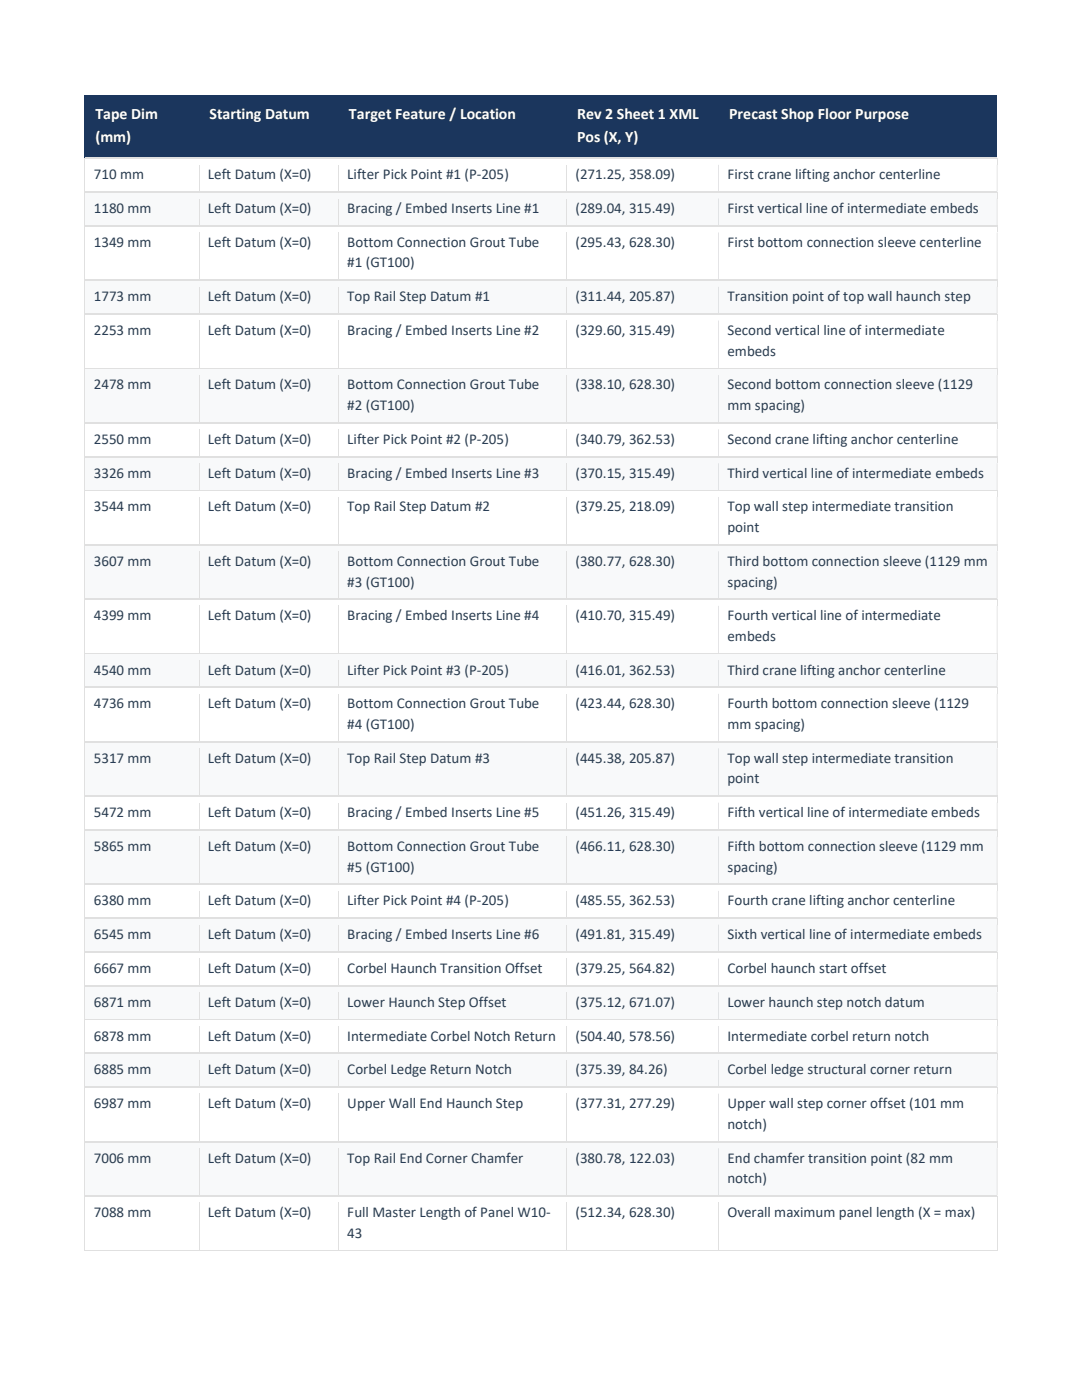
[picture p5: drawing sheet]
<svg xmlns="http://www.w3.org/2000/svg" width="216mm" height="279mm" viewBox="0 0 216 279" stroke-linecap="round" stroke-linejoin="round" font-family="sans-serif">
<defs><g id="words">
<g font-size="3.2" fill="#fff">
<text x="19" y="23.8">Tape Dim</text>
<text x="41.8" y="23.8">Starting Datum</text>
<text x="69.6" y="23.8">Target Feature / Location</text>
<text x="115.1" y="23.8">Rev 2 Sheet 1 XML</text>
<text x="145.5" y="23.8">Precast Shop Floor Purpose</text>
<text x="19" y="28.3">(mm)</text>
<text x="115.1" y="28.3">Pos (X, Y)</text>
</g>
<g font-size="3" fill="#2c3e50">
<text x="18.7" y="35.8">710 mm</text>
<text x="41.5" y="35.8">Left Datum (X=0)</text>
<text x="69.3" y="35.8">Lifter Pick Point #1 (P-205)</text>
<text x="114.8" y="35.8">(271.25, 358.09)</text>
<text x="145.2" y="35.8">First crane lifting anchor centerline</text>
<text x="18.7" y="42.5">1180 mm</text>
<text x="41.5" y="42.5">Left Datum (X=0)</text>
<text x="69.3" y="42.5">Bracing / Embed Inserts Line #1</text>
<text x="114.8" y="42.5">(289.04, 315.49)</text>
<text x="145.2" y="42.5">First vertical line of intermediate embeds</text>
<text x="18.7" y="49.3">1349 mm</text>
<text x="41.5" y="49.3">Left Datum (X=0)</text>
<text x="69.3" y="49.3">Bottom Connection Grout Tube</text>
<text x="69.3" y="53.4">#1 (GT100)</text>
<text x="114.8" y="49.3">(295.43, 628.30)</text>
<text x="145.2" y="49.3">First bottom connection sleeve centerline</text>
<text x="18.7" y="60.1">1773 mm</text>
<text x="41.5" y="60.1">Left Datum (X=0)</text>
<text x="69.3" y="60.1">Top Rail Step Datum #1</text>
<text x="114.8" y="60.1">(311.44, 205.87)</text>
<text x="145.2" y="60.1">Transition point of top wall haunch step</text>
<text x="18.7" y="66.9">2253 mm</text>
<text x="41.5" y="66.9">Left Datum (X=0)</text>
<text x="69.3" y="66.9">Bracing / Embed Inserts Line #2</text>
<text x="114.8" y="66.9">(329.60, 315.49)</text>
<text x="145.2" y="66.9">Second vertical line of intermediate</text>
<text x="145.2" y="71">embeds</text>
<text x="18.7" y="77.7">2478 mm</text>
<text x="41.5" y="77.7">Left Datum (X=0)</text>
<text x="69.3" y="77.7">Bottom Connection Grout Tube</text>
<text x="114.8" y="77.7">(338.10, 628.30)</text>
<text x="145.2" y="77.7">Second bottom connection sleeve (1129</text>
<text x="69.3" y="81.8">#2 (GT100)</text>
<text x="145.2" y="81.8">mm spacing)</text>
<text x="18.7" y="88.6">2550 mm</text>
<text x="41.5" y="88.6">Left Datum (X=0)</text>
<text x="69.3" y="88.6">Lifter Pick Point #2 (P-205)</text>
<text x="114.8" y="88.6">(340.79, 362.53)</text>
<text x="145.2" y="88.6">Second crane lifting anchor centerline</text>
<text x="18.7" y="95.3">3326 mm</text>
<text x="41.5" y="95.3">Left Datum (X=0)</text>
<text x="69.3" y="95.3">Bracing / Embed Inserts Line #3</text>
<text x="114.8" y="95.3">(370.15, 315.49)</text>
<text x="145.2" y="95.3">Third vertical line of intermediate embeds</text>
<text x="18.7" y="102.1">3544 mm</text>
<text x="41.5" y="102.1">Left Datum (X=0)</text>
<text x="69.3" y="102.1">Top Rail Step Datum #2</text>
<text x="114.8" y="102.1">(379.25, 218.09)</text>
<text x="145.2" y="102.1">Top wall step intermediate transition</text>
<text x="145.2" y="106.2">point</text>
<text x="18.7" y="112.9">3607 mm</text>
<text x="41.5" y="112.9">Left Datum (X=0)</text>
<text x="69.3" y="112.9">Bottom Connection Grout Tube</text>
<text x="114.8" y="112.9">(380.77, 628.30)</text>
<text x="145.2" y="112.9">Third bottom connection sleeve (1129 mm</text>
<text x="69.3" y="117.1">#3 (GT100)</text>
<text x="145.2" y="117.1">spacing)</text>
<text x="18.7" y="123.8">4399 mm</text>
<text x="41.5" y="123.8">Left Datum (X=0)</text>
<text x="69.3" y="123.8">Bracing / Embed Inserts Line #4</text>
<text x="114.8" y="123.8">(410.70, 315.49)</text>
<text x="145.2" y="123.8">Fourth vertical line of intermediate</text>
<text x="145.2" y="127.9">embeds</text>
<text x="18.7" y="134.6">4540 mm</text>
<text x="41.5" y="134.6">Left Datum (X=0)</text>
<text x="69.3" y="134.6">Lifter Pick Point #3 (P-205)</text>
<text x="114.8" y="134.6">(416.01, 362.53)</text>
<text x="145.2" y="134.6">Third crane lifting anchor centerline</text>
<text x="18.7" y="141.4">4736 mm</text>
<text x="41.5" y="141.4">Left Datum (X=0)</text>
<text x="69.3" y="141.4">Bottom Connection Grout Tube</text>
<text x="114.8" y="141.4">(423.44, 628.30)</text>
<text x="145.2" y="141.4">Fourth bottom connection sleeve (1129</text>
<text x="69.3" y="145.5">#4 (GT100)</text>
<text x="145.2" y="145.5">mm spacing)</text>
<text x="18.7" y="152.2">5317 mm</text>
<text x="41.5" y="152.2">Left Datum (X=0)</text>
<text x="69.3" y="152.2">Top Rail Step Datum #3</text>
<text x="114.8" y="152.2">(445.38, 205.87)</text>
<text x="145.2" y="152.2">Top wall step intermediate transition</text>
<text x="145.2" y="156.3">point</text>
<text x="18.7" y="163.1">5472 mm</text>
<text x="41.5" y="163.1">Left Datum (X=0)</text>
<text x="69.3" y="163.1">Bracing / Embed Inserts Line #5</text>
<text x="114.8" y="163.1">(451.26, 315.49)</text>
<text x="145.2" y="163.1">Fifth vertical line of intermediate embeds</text>
<text x="18.7" y="169.8">5865 mm</text>
<text x="41.5" y="169.8">Left Datum (X=0)</text>
<text x="69.3" y="169.8">Bottom Connection Grout Tube</text>
<text x="69.3" y="173.9">#5 (GT100)</text>
<text x="114.8" y="169.8">(466.11, 628.30)</text>
<text x="145.2" y="169.8">Fifth bottom connection sleeve (1129 mm</text>
<text x="145.2" y="173.9">spacing)</text>
<text x="18.7" y="180.7">6380 mm</text>
<text x="41.5" y="180.7">Left Datum (X=0)</text>
<text x="69.3" y="180.7">Lifter Pick Point #4 (P-205)</text>
<text x="114.8" y="180.7">(485.55, 362.53)</text>
<text x="145.2" y="180.7">Fourth crane lifting anchor centerline</text>
<text x="18.7" y="187.4">6545 mm</text>
<text x="41.5" y="187.4">Left Datum (X=0)</text>
<text x="69.3" y="187.4">Bracing / Embed Inserts Line #6</text>
<text x="114.8" y="187.4">(491.81, 315.49)</text>
<text x="145.2" y="187.4">Sixth vertical line of intermediate embeds</text>
<text x="18.7" y="194.2">6667 mm</text>
<text x="41.5" y="194.2">Left Datum (X=0)</text>
<text x="69.3" y="194.2">Corbel Haunch Transition Offset</text>
<text x="114.8" y="194.2">(379.25, 564.82)</text>
<text x="145.2" y="194.2">Corbel haunch start offset</text>
<text x="18.7" y="200.9">6871 mm</text>
<text x="41.5" y="200.9">Left Datum (X=0)</text>
<text x="69.3" y="200.9">Lower Haunch Step Offset</text>
<text x="114.8" y="200.9">(375.12, 671.07)</text>
<text x="145.2" y="200.9">Lower haunch step notch datum</text>
<text x="18.7" y="207.7">6878 mm</text>
<text x="41.5" y="207.7">Left Datum (X=0)</text>
<text x="69.3" y="207.7">Intermediate Corbel Notch Return</text>
<text x="114.8" y="207.7">(504.40, 578.56)</text>
<text x="145.2" y="207.7">Intermediate corbel return notch</text>
<text x="18.7" y="214.4">6885 mm</text>
<text x="41.5" y="214.4">Left Datum (X=0)</text>
<text x="69.3" y="214.4">Corbel Ledge Return Notch</text>
<text x="114.8" y="214.4">(375.39, 84.26)</text>
<text x="145.2" y="214.4">Corbel ledge structural corner return</text>
<text x="18.7" y="221.2">6987 mm</text>
<text x="41.5" y="221.2">Left Datum (X=0)</text>
<text x="69.3" y="221.2">Upper Wall End Haunch Step</text>
<text x="114.8" y="221.2">(377.31, 277.29)</text>
<text x="145.2" y="221.2">Upper wall step corner offset (101 mm</text>
<text x="145.2" y="225.3">notch)</text>
<text x="18.7" y="232">7006 mm</text>
<text x="41.5" y="232">Left Datum (X=0)</text>
<text x="69.3" y="232">Top Rail End Corner Chamfer</text>
<text x="114.8" y="232">(380.78, 122.03)</text>
<text x="145.2" y="232">End chamfer transition point (82 mm</text>
<text x="145.2" y="236.1">notch)</text>
<text x="18.7" y="242.9">7088 mm</text>
<text x="41.5" y="242.9">Left Datum (X=0)</text>
<text x="69.3" y="242.9">Full Master Length of Panel W10-</text>
<text x="114.8" y="242.9">(512.34, 628.30)</text>
<text x="145.2" y="242.9">Overall maximum panel length (X = max)</text>
<text x="69.3" y="247">43</text>
</g>
</g></defs>
<g fill="#1b365d">
<path d="M16.9 19h22.8v12.5h-22.8z"/>
<path d="M19 20.8h18.6v4.5h-18.6z"/>
<path d="M19 25.3h18.6v4.4h-18.6z"/>
<path d="M39.7 19h27.8v12.5h-27.8z"/>
<path d="M41.8 20.8h23.6v4.5h-23.6z"/>
<path d="M67.5 19h45.5v12.5h-45.5z"/>
<path d="M69.6 20.8h41.3v4.5h-41.3z"/>
<path d="M113 19h30.4v12.5h-30.4z"/>
<path d="M115.1 20.8h26.2v4.5h-26.2z"/>
<path d="M115.1 25.3h26.2v4.4h-26.2z"/>
<path d="M143.4 19h55.6v12.5h-55.6z"/>
<path d="M145.5 20.8h51.3v4.5h-51.3z"/>
<path d="M143.4 19h55.6v1.8h-55.6z"/>
<path d="M143.4 29.7h55.6v1.8h-55.6z"/>
</g>
<g fill="#1b365d">
<path d="M16.9 19h126.5v1.8h-126.5z" fill-rule="evenodd"/>
<path d="M16.9 29.7h126.5v1.8h-126.5z" fill-rule="evenodd"/>
</g>
<g fill="#fff">
<path d="M17 31.7h22.6v6.5h-22.6z"/>
<path d="M18.7 32.9h19.2v4.1h-19.2z"/>
<path d="M39.8 31.7h27.6v6.5h-27.6z"/>
<path d="M41.5 32.9h24.3v4.1h-24.3z"/>
<path d="M67.6 31.7h45.3v6.5h-45.3z"/>
<path d="M69.3 32.9h42v4.1h-42z"/>
<path d="M113.1 31.7h30.2v6.5h-30.2z"/>
<path d="M114.8 32.9h26.8v4.1h-26.8z"/>
<path d="M143.5 31.7h55.4v6.5h-55.4z"/>
<path d="M145.2 32.9h52v4.1h-52z"/>
</g>
<path d="M16.8 31.5h.2v1.4h-.2z" fill-rule="evenodd" fill="#e0e0e0"/>
<g fill="#fff">
<path d="M17 31.5h.2v1.4h-.2z" fill-rule="evenodd"/>
<path d="M17.2 31.5h22.4v1.4h-22.4z" fill-rule="evenodd"/>
</g>
<path d="M39.6 31.5h.2v1.4h-.2z" fill-rule="evenodd" fill="#e0e0e0"/>
<g fill="#fff">
<path d="M39.8 31.5h.2v1.4h-.2z" fill-rule="evenodd"/>
<path d="M40 31.5h27.4v1.4h-27.4z" fill-rule="evenodd"/>
</g>
<path d="M67.4 31.5h.2v1.4h-.2z" fill-rule="evenodd" fill="#e0e0e0"/>
<g fill="#fff">
<path d="M67.6 31.5h.2v1.4h-.2z" fill-rule="evenodd"/>
<path d="M67.8 31.5h45.1v1.4h-45.1z" fill-rule="evenodd"/>
</g>
<path d="M112.9 31.5h.2v1.4h-.2z" fill-rule="evenodd" fill="#e0e0e0"/>
<g fill="#fff">
<path d="M113.1 31.5h.2v1.4h-.2z" fill-rule="evenodd"/>
<path d="M113.3 31.5h30v1.4h-30z" fill-rule="evenodd"/>
</g>
<path d="M143.3 31.5h.2v1.4h-.2z" fill-rule="evenodd" fill="#e0e0e0"/>
<g fill="#fff">
<path d="M143.5 31.5h.1v1.4h-.1z" fill-rule="evenodd"/>
<path d="M143.6 31.5h55.3v1.4h-55.3z" fill-rule="evenodd"/>
</g>
<path d="M198.9 31.5h.2v1.4h-.2z" fill-rule="evenodd" fill="#e0e0e0"/>
<path d="M16.9 37h22.8v1.2h-22.8z" fill="#fff"/>
<path d="M16.9 32.9v5.3" fill="none" stroke="#e0e0e0" stroke-width=".2"/>
<path d="M39.7 37h27.8v1.2h-27.8z" fill="#fff"/>
<path d="M39.7 32.9v5.3" fill="none" stroke="#e0e0e0" stroke-width=".2"/>
<path d="M67.5 37h45.5v1.2h-45.5z" fill="#fff"/>
<path d="M67.5 32.9v5.3" fill="none" stroke="#e0e0e0" stroke-width=".2"/>
<path d="M113 37h30.4v1.2h-30.4z" fill="#fff"/>
<path d="M113 32.9v5.3" fill="none" stroke="#e0e0e0" stroke-width=".2"/>
<path d="M143.4 37h55.6v1.2h-55.6z" fill="#fff"/>
<path d="M143.3 32.9h.2v5.3h-.2zM198.9 32.9h.2v5.3h-.2z" fill-rule="evenodd" fill="#e0e0e0"/>
<g fill="#f8f9fa">
<path d="M17 38.4h22.6v6.6h-22.6z"/>
<path d="M18.7 39.7h19.2v4.1h-19.2z"/>
<path d="M39.8 38.4h27.6v6.6h-27.6z"/>
<path d="M41.5 39.7h24.3v4.1h-24.3z"/>
<path d="M67.6 38.4h45.3v6.6h-45.3z"/>
<path d="M69.3 39.7h42v4.1h-42z"/>
<path d="M113.1 38.4h30.2v6.6h-30.2z"/>
<path d="M114.8 39.7h26.8v4.1h-26.8z"/>
<path d="M143.5 38.4h55.4v6.6h-55.4z"/>
<path d="M145.2 39.7h52v4.1h-52z"/>
</g>
<path d="M16.8 38.2h.2v1.4h-.2z" fill="#e0e0e0"/>
<path d="M17 38.2h22.6v1.4h-22.6z" fill-rule="evenodd" fill="#fff"/>
<path d="M39.6 38.2h.2v1.4h-.2z" fill="#e0e0e0"/>
<path d="M39.8 38.2h27.6v1.4h-27.6z" fill-rule="evenodd" fill="#fff"/>
<path d="M67.4 38.2h.2v1.4h-.2z" fill="#e0e0e0"/>
<path d="M67.6 38.2h45.3v1.4h-45.3z" fill-rule="evenodd" fill="#fff"/>
<path d="M112.9 38.2h.2v1.4h-.2z" fill="#e0e0e0"/>
<path d="M113.1 38.2h30.2v1.4h-30.2z" fill-rule="evenodd" fill="#fff"/>
<path d="M143.3 38.2h.2v1.4h-.2z" fill="#e0e0e0"/>
<path d="M143.5 38.2h55.4v1.4h-55.4z" fill-rule="evenodd" fill="#fff"/>
<path d="M198.9 38.2h.2v1.4h-.2z" fill="#e0e0e0"/>
<path d="M16.9 43.8h22.8v1.2h-22.8z" fill="#f8f9fa"/>
<path d="M16.9 39.6v5.4" fill="none" stroke="#e0e0e0" stroke-width=".2"/>
<path d="M39.7 43.8h27.8v1.2h-27.8z" fill="#f8f9fa"/>
<path d="M39.7 39.6v5.4" fill="none" stroke="#e0e0e0" stroke-width=".2"/>
<path d="M67.5 43.8h45.5v1.2h-45.5z" fill="#f8f9fa"/>
<path d="M67.5 39.6v5.4" fill="none" stroke="#e0e0e0" stroke-width=".2"/>
<path d="M113 43.8h30.4v1.2h-30.4z" fill="#f8f9fa"/>
<path d="M113 39.6v5.4" fill="none" stroke="#e0e0e0" stroke-width=".2"/>
<path d="M143.4 43.8h55.6v1.2h-55.6z" fill="#f8f9fa"/>
<path d="M143.3 39.6h.2v5.4h-.2zM198.9 39.6h.2v5.4h-.2z" fill-rule="evenodd" fill="#e0e0e0"/>
<g fill="#fff">
<path d="M17 45.2h22.6v10.6h-22.6z"/>
<path d="M18.7 46.4h19.2v4.1h-19.2z"/>
<path d="M39.8 45.2h27.6v10.6h-27.6z"/>
<path d="M41.5 46.4h24.3v4.1h-24.3z"/>
<path d="M67.6 45.2h45.3v10.6h-45.3z"/>
<path d="M69.3 46.4h42v4.1h-42z"/>
<path d="M69.3 50.5h42v4.1h-42z"/>
<path d="M113.1 45.2h30.2v10.6h-30.2z"/>
<path d="M114.8 46.4h26.8v4.1h-26.8z"/>
<path d="M143.5 45.2h55.4v10.6h-55.4z"/>
<path d="M145.2 46.4h52v4.1h-52z"/>
</g>
<path d="M16.8 45h.2v1.4h-.2z" fill="#e0e0e0"/>
<path d="M17 45h22.6v1.4h-22.6z" fill-rule="evenodd" fill="#fff"/>
<path d="M39.6 45h.2v1.4h-.2z" fill="#e0e0e0"/>
<path d="M39.8 45h27.6v1.4h-27.6z" fill-rule="evenodd" fill="#fff"/>
<path d="M67.4 45h.2v1.4h-.2z" fill="#e0e0e0"/>
<path d="M67.6 45h45.3v1.4h-45.3z" fill-rule="evenodd" fill="#fff"/>
<path d="M112.9 45h.2v1.4h-.2z" fill="#e0e0e0"/>
<path d="M113.1 45h30.2v1.4h-30.2z" fill-rule="evenodd" fill="#fff"/>
<path d="M143.3 45h.2v1.4h-.2z" fill="#e0e0e0"/>
<path d="M143.5 45h55.4v1.4h-55.4z" fill-rule="evenodd" fill="#fff"/>
<path d="M198.9 45h.2v1.4h-.2z" fill="#e0e0e0"/>
<path d="M16.9 54.6h22.8v1.2h-22.8z" fill="#fff"/>
<path d="M16.9 46.4v9.4" fill="none" stroke="#e0e0e0" stroke-width=".2"/>
<path d="M39.7 54.6h27.8v1.2h-27.8z" fill="#fff"/>
<path d="M39.7 46.4v9.4" fill="none" stroke="#e0e0e0" stroke-width=".2"/>
<path d="M67.5 54.6h45.5v1.2h-45.5z" fill="#fff"/>
<path d="M67.5 46.4v9.4" fill="none" stroke="#e0e0e0" stroke-width=".2"/>
<path d="M113 54.6h30.4v1.2h-30.4z" fill="#fff"/>
<path d="M113 46.4v9.4" fill="none" stroke="#e0e0e0" stroke-width=".2"/>
<path d="M143.4 54.6h55.6v1.2h-55.6z" fill="#fff"/>
<path d="M143.3 46.4h.2v9.4h-.2zM198.9 46.4h.2v9.4h-.2z" fill-rule="evenodd" fill="#e0e0e0"/>
<g fill="#f8f9fa">
<path d="M17 56h22.6v6.6h-22.6z"/>
<path d="M18.7 57.2h19.2v4.1h-19.2z"/>
<path d="M39.8 56h27.6v6.6h-27.6z"/>
<path d="M41.5 57.2h24.3v4.1h-24.3z"/>
<path d="M67.6 56h45.3v6.6h-45.3z"/>
<path d="M69.3 57.2h42v4.1h-42z"/>
<path d="M113.1 56h30.2v6.6h-30.2z"/>
<path d="M114.8 57.2h26.8v4.1h-26.8z"/>
<path d="M143.5 56h55.4v6.6h-55.4z"/>
<path d="M145.2 57.2h52v4.1h-52z"/>
</g>
<path d="M16.8 55.8h.2v1.4h-.2z" fill="#e0e0e0"/>
<path d="M17 55.8h22.6v1.4h-22.6z" fill-rule="evenodd" fill="#fff"/>
<path d="M39.6 55.8h.2v1.4h-.2z" fill="#e0e0e0"/>
<path d="M39.8 55.8h27.6v1.4h-27.6z" fill-rule="evenodd" fill="#fff"/>
<path d="M67.4 55.8h.2v1.4h-.2z" fill="#e0e0e0"/>
<path d="M67.6 55.8h45.3v1.4h-45.3z" fill-rule="evenodd" fill="#fff"/>
<path d="M112.9 55.8h.2v1.4h-.2z" fill="#e0e0e0"/>
<path d="M113.1 55.8h30.2v1.4h-30.2z" fill-rule="evenodd" fill="#fff"/>
<path d="M143.3 55.8h.2v1.4h-.2z" fill="#e0e0e0"/>
<path d="M143.5 55.8h55.4v1.4h-55.4z" fill-rule="evenodd" fill="#fff"/>
<path d="M198.9 55.8h.2v1.4h-.2z" fill="#e0e0e0"/>
<path d="M16.9 61.3h22.8v1.3h-22.8z" fill="#f8f9fa"/>
<path d="M16.9 57.2v5.4" fill="none" stroke="#e0e0e0" stroke-width=".2"/>
<path d="M39.7 61.3h27.8v1.3h-27.8z" fill="#f8f9fa"/>
<path d="M39.7 57.2v5.4" fill="none" stroke="#e0e0e0" stroke-width=".2"/>
<path d="M67.5 61.3h45.5v1.3h-45.5z" fill="#f8f9fa"/>
<path d="M67.5 57.2v5.4" fill="none" stroke="#e0e0e0" stroke-width=".2"/>
<path d="M113 61.3h30.4v1.3h-30.4z" fill="#f8f9fa"/>
<path d="M113 57.2v5.4" fill="none" stroke="#e0e0e0" stroke-width=".2"/>
<path d="M143.4 61.3h55.6v1.3h-55.6z" fill="#f8f9fa"/>
<path d="M143.3 57.2h.2v5.4h-.2zM198.9 57.2h.2v5.4h-.2z" fill-rule="evenodd" fill="#e0e0e0"/>
<g fill="#fff">
<path d="M17 62.8h22.6v10.6h-22.6z"/>
<path d="M18.7 64h19.2v4.1h-19.2z"/>
<path d="M39.8 62.8h27.6v10.6h-27.6z"/>
<path d="M41.5 64h24.3v4.1h-24.3z"/>
<path d="M67.6 62.8h45.3v10.6h-45.3z"/>
<path d="M69.3 64h42v4.1h-42z"/>
<path d="M113.1 62.8h30.2v10.6h-30.2z"/>
<path d="M114.8 64h26.8v4.1h-26.8z"/>
<path d="M143.5 62.8h55.4v10.6h-55.4z"/>
<path d="M145.2 64h52v4.1h-52z"/>
<path d="M145.2 68.1h52v4.1h-52z"/>
</g>
<path d="M16.8 62.6h.2v1.4h-.2z" fill="#e0e0e0"/>
<path d="M17 62.6h22.6v1.4h-22.6z" fill-rule="evenodd" fill="#fff"/>
<path d="M39.6 62.6h.2v1.4h-.2z" fill="#e0e0e0"/>
<path d="M39.8 62.6h27.6v1.4h-27.6z" fill-rule="evenodd" fill="#fff"/>
<path d="M67.4 62.6h.2v1.4h-.2z" fill="#e0e0e0"/>
<path d="M67.6 62.6h45.3v1.4h-45.3z" fill-rule="evenodd" fill="#fff"/>
<path d="M112.9 62.6h.2v1.4h-.2z" fill="#e0e0e0"/>
<path d="M113.1 62.6h30.2v1.4h-30.2z" fill-rule="evenodd" fill="#fff"/>
<path d="M143.3 62.6h.2v1.4h-.2z" fill="#e0e0e0"/>
<path d="M143.5 62.6h55.4v1.4h-55.4z" fill-rule="evenodd" fill="#fff"/>
<path d="M198.9 62.6h.2v1.4h-.2z" fill="#e0e0e0"/>
<path d="M16.9 72.2h22.8v1.2h-22.8z" fill="#fff"/>
<path d="M16.9 64v9.4" fill="none" stroke="#e0e0e0" stroke-width=".2"/>
<path d="M39.7 72.2h27.8v1.2h-27.8z" fill="#fff"/>
<path d="M39.7 64v9.4" fill="none" stroke="#e0e0e0" stroke-width=".2"/>
<path d="M67.5 72.2h45.5v1.2h-45.5z" fill="#fff"/>
<path d="M67.5 64v9.4" fill="none" stroke="#e0e0e0" stroke-width=".2"/>
<path d="M113 72.2h30.4v1.2h-30.4z" fill="#fff"/>
<path d="M113 64v9.4" fill="none" stroke="#e0e0e0" stroke-width=".2"/>
<path d="M143.4 72.2h55.6v1.2h-55.6z" fill="#fff"/>
<path d="M143.3 64h.2v9.4h-.2zM198.9 64h.2v9.4h-.2z" fill-rule="evenodd" fill="#e0e0e0"/>
<g fill="#f8f9fa">
<path d="M17 73.6h22.6v10.7h-22.6z"/>
<path d="M18.7 74.8h19.2v4.2h-19.2z"/>
<path d="M39.8 73.6h27.6v10.7h-27.6z"/>
<path d="M41.5 74.8h24.3v4.2h-24.3z"/>
<path d="M67.6 73.6h45.3v10.7h-45.3z"/>
<path d="M69.3 74.8h42v4.2h-42z"/>
<path d="M69.3 79h42v4.1h-42z"/>
<path d="M113.1 73.6h30.2v10.7h-30.2z"/>
<path d="M114.8 74.8h26.8v4.2h-26.8z"/>
<path d="M143.5 73.6h55.4v10.7h-55.4z"/>
<path d="M145.2 74.8h52v4.2h-52z"/>
<path d="M145.2 79h52v4.1h-52z"/>
</g>
<path d="M16.8 73.4h.2v1.4h-.2z" fill="#e0e0e0"/>
<path d="M17 73.4h22.6v1.4h-22.6z" fill-rule="evenodd" fill="#fff"/>
<path d="M39.6 73.4h.2v1.4h-.2z" fill="#e0e0e0"/>
<path d="M39.8 73.4h27.6v1.4h-27.6z" fill-rule="evenodd" fill="#fff"/>
<path d="M67.4 73.4h.2v1.4h-.2z" fill="#e0e0e0"/>
<path d="M67.6 73.4h45.3v1.4h-45.3z" fill-rule="evenodd" fill="#fff"/>
<path d="M112.9 73.4h.2v1.4h-.2z" fill="#e0e0e0"/>
<path d="M113.1 73.4h30.2v1.4h-30.2z" fill-rule="evenodd" fill="#fff"/>
<path d="M143.3 73.4h.2v1.4h-.2z" fill="#e0e0e0"/>
<path d="M143.5 73.4h55.4v1.4h-55.4z" fill-rule="evenodd" fill="#fff"/>
<path d="M198.9 73.4h.2v1.4h-.2z" fill="#e0e0e0"/>
<path d="M16.9 83.1h22.8v1.2h-22.8z" fill="#f8f9fa"/>
<path d="M16.9 74.8v9.5" fill="none" stroke="#e0e0e0" stroke-width=".2"/>
<path d="M39.7 83.1h27.8v1.2h-27.8z" fill="#f8f9fa"/>
<path d="M39.7 74.8v9.5" fill="none" stroke="#e0e0e0" stroke-width=".2"/>
<path d="M67.5 83.1h45.5v1.2h-45.5z" fill="#f8f9fa"/>
<path d="M67.5 74.8v9.5" fill="none" stroke="#e0e0e0" stroke-width=".2"/>
<path d="M113 83.1h30.4v1.2h-30.4z" fill="#f8f9fa"/>
<path d="M113 74.8v9.5" fill="none" stroke="#e0e0e0" stroke-width=".2"/>
<path d="M143.4 83.1h55.6v1.2h-55.6z" fill="#f8f9fa"/>
<path d="M143.3 74.8h.2v9.5h-.2zM198.9 74.8h.2v9.5h-.2z" fill-rule="evenodd" fill="#e0e0e0"/>
<g fill="#fff">
<path d="M17 84.5h22.6v6.5h-22.6z"/>
<path d="M18.7 85.7h19.2v4.1h-19.2z"/>
<path d="M39.8 84.5h27.6v6.5h-27.6z"/>
<path d="M41.5 85.7h24.3v4.1h-24.3z"/>
<path d="M67.6 84.5h45.3v6.5h-45.3z"/>
<path d="M69.3 85.7h42v4.1h-42z"/>
<path d="M113.1 84.5h30.2v6.5h-30.2z"/>
<path d="M114.8 85.7h26.8v4.1h-26.8z"/>
<path d="M143.5 84.5h55.4v6.5h-55.4z"/>
<path d="M145.2 85.7h52v4.1h-52z"/>
</g>
<path d="M16.8 84.3h.2v1.4h-.2z" fill="#e0e0e0"/>
<path d="M17 84.3h22.6v1.4h-22.6z" fill-rule="evenodd" fill="#fff"/>
<path d="M39.6 84.3h.2v1.4h-.2z" fill="#e0e0e0"/>
<path d="M39.8 84.3h27.6v1.4h-27.6z" fill-rule="evenodd" fill="#fff"/>
<path d="M67.4 84.3h.2v1.4h-.2z" fill="#e0e0e0"/>
<path d="M67.6 84.3h45.3v1.4h-45.3z" fill-rule="evenodd" fill="#fff"/>
<path d="M112.9 84.3h.2v1.4h-.2z" fill="#e0e0e0"/>
<path d="M113.1 84.3h30.2v1.4h-30.2z" fill-rule="evenodd" fill="#fff"/>
<path d="M143.3 84.3h.2v1.4h-.2z" fill="#e0e0e0"/>
<path d="M143.5 84.3h55.4v1.4h-55.4z" fill-rule="evenodd" fill="#fff"/>
<path d="M198.9 84.3h.2v1.4h-.2z" fill="#e0e0e0"/>
<path d="M16.9 89.8h22.8v1.3h-22.8z" fill="#fff"/>
<path d="M16.9 85.7v5.4" fill="none" stroke="#e0e0e0" stroke-width=".2"/>
<path d="M39.7 89.8h27.8v1.3h-27.8z" fill="#fff"/>
<path d="M39.7 85.7v5.4" fill="none" stroke="#e0e0e0" stroke-width=".2"/>
<path d="M67.5 89.8h45.5v1.3h-45.5z" fill="#fff"/>
<path d="M67.5 85.7v5.4" fill="none" stroke="#e0e0e0" stroke-width=".2"/>
<path d="M113 89.8h30.4v1.3h-30.4z" fill="#fff"/>
<path d="M113 85.7v5.4" fill="none" stroke="#e0e0e0" stroke-width=".2"/>
<path d="M143.4 89.8h55.6v1.3h-55.6z" fill="#fff"/>
<path d="M143.3 85.7h.2v5.4h-.2zM198.9 85.7h.2v5.4h-.2z" fill-rule="evenodd" fill="#e0e0e0"/>
<g fill="#f8f9fa">
<path d="M17 91.2h22.6v6.6h-22.6z"/>
<path d="M18.7 92.5h19.2v4.1h-19.2z"/>
<path d="M39.8 91.2h27.6v6.6h-27.6z"/>
<path d="M41.5 92.5h24.3v4.1h-24.3z"/>
<path d="M67.6 91.2h45.3v6.6h-45.3z"/>
<path d="M69.3 92.5h42v4.1h-42z"/>
<path d="M113.1 91.2h30.2v6.6h-30.2z"/>
<path d="M114.8 92.5h26.8v4.1h-26.8z"/>
<path d="M143.5 91.2h55.4v6.6h-55.4z"/>
<path d="M145.2 92.5h52v4.1h-52z"/>
</g>
<path d="M16.8 91.1h.2v1.4h-.2z" fill="#e0e0e0"/>
<path d="M17 91.1h22.6v1.4h-22.6z" fill-rule="evenodd" fill="#fff"/>
<path d="M39.6 91.1h.2v1.4h-.2z" fill="#e0e0e0"/>
<path d="M39.8 91.1h27.6v1.4h-27.6z" fill-rule="evenodd" fill="#fff"/>
<path d="M67.4 91.1h.2v1.4h-.2z" fill="#e0e0e0"/>
<path d="M67.6 91.1h45.3v1.4h-45.3z" fill-rule="evenodd" fill="#fff"/>
<path d="M112.9 91.1h.2v1.4h-.2z" fill="#e0e0e0"/>
<path d="M113.1 91.1h30.2v1.4h-30.2z" fill-rule="evenodd" fill="#fff"/>
<path d="M143.3 91.1h.2v1.4h-.2z" fill="#e0e0e0"/>
<path d="M143.5 91.1h55.4v1.4h-55.4z" fill-rule="evenodd" fill="#fff"/>
<path d="M198.9 91.1h.2v1.4h-.2z" fill="#e0e0e0"/>
<path d="M16.9 96.6h22.8v1.2h-22.8z" fill="#f8f9fa"/>
<path d="M16.9 92.5v5.3" fill="none" stroke="#e0e0e0" stroke-width=".2"/>
<path d="M39.7 96.6h27.8v1.2h-27.8z" fill="#f8f9fa"/>
<path d="M39.7 92.5v5.3" fill="none" stroke="#e0e0e0" stroke-width=".2"/>
<path d="M67.5 96.6h45.5v1.2h-45.5z" fill="#f8f9fa"/>
<path d="M67.5 92.5v5.3" fill="none" stroke="#e0e0e0" stroke-width=".2"/>
<path d="M113 96.6h30.4v1.2h-30.4z" fill="#f8f9fa"/>
<path d="M113 92.5v5.3" fill="none" stroke="#e0e0e0" stroke-width=".2"/>
<path d="M143.4 96.6h55.6v1.2h-55.6z" fill="#f8f9fa"/>
<path d="M143.3 92.5h.2v5.3h-.2zM198.9 92.5h.2v5.3h-.2z" fill-rule="evenodd" fill="#e0e0e0"/>
<g fill="#fff">
<path d="M17 98h22.6v10.6h-22.6z"/>
<path d="M18.7 99.2h19.2v4.1h-19.2z"/>
<path d="M39.8 98h27.6v10.6h-27.6z"/>
<path d="M41.5 99.2h24.3v4.1h-24.3z"/>
<path d="M67.6 98h45.3v10.6h-45.3z"/>
<path d="M69.3 99.2h42v4.1h-42z"/>
<path d="M113.1 98h30.2v10.6h-30.2z"/>
<path d="M114.8 99.2h26.8v4.1h-26.8z"/>
<path d="M143.5 98h55.4v10.6h-55.4z"/>
<path d="M145.2 99.2h52v4.1h-52z"/>
<path d="M145.2 103.3h52v4.1h-52z"/>
</g>
<path d="M16.8 97.8h.2v1.4h-.2z" fill="#e0e0e0"/>
<path d="M17 97.8h22.6v1.4h-22.6z" fill-rule="evenodd" fill="#fff"/>
<path d="M39.6 97.8h.2v1.4h-.2z" fill="#e0e0e0"/>
<path d="M39.8 97.8h27.6v1.4h-27.6z" fill-rule="evenodd" fill="#fff"/>
<path d="M67.4 97.8h.2v1.4h-.2z" fill="#e0e0e0"/>
<path d="M67.6 97.8h45.3v1.4h-45.3z" fill-rule="evenodd" fill="#fff"/>
<path d="M112.9 97.8h.2v1.4h-.2z" fill="#e0e0e0"/>
<path d="M113.1 97.8h30.2v1.4h-30.2z" fill-rule="evenodd" fill="#fff"/>
<path d="M143.3 97.8h.2v1.4h-.2z" fill="#e0e0e0"/>
<path d="M143.5 97.8h55.4v1.4h-55.4z" fill-rule="evenodd" fill="#fff"/>
<path d="M198.9 97.8h.2v1.4h-.2z" fill="#e0e0e0"/>
<path d="M16.9 107.4h22.8v1.2h-22.8z" fill="#fff"/>
<path d="M16.9 99.2v9.4" fill="none" stroke="#e0e0e0" stroke-width=".2"/>
<path d="M39.7 107.4h27.8v1.2h-27.8z" fill="#fff"/>
<path d="M39.7 99.2v9.4" fill="none" stroke="#e0e0e0" stroke-width=".2"/>
<path d="M67.5 107.4h45.5v1.2h-45.5z" fill="#fff"/>
<path d="M67.5 99.2v9.4" fill="none" stroke="#e0e0e0" stroke-width=".2"/>
<path d="M113 107.4h30.4v1.2h-30.4z" fill="#fff"/>
<path d="M113 99.2v9.4" fill="none" stroke="#e0e0e0" stroke-width=".2"/>
<path d="M143.4 107.4h55.6v1.2h-55.6z" fill="#fff"/>
<path d="M143.3 99.2h.2v9.4h-.2zM198.9 99.2h.2v9.4h-.2z" fill-rule="evenodd" fill="#e0e0e0"/>
<g fill="#f8f9fa">
<path d="M17 108.8h22.6v10.7h-22.6z"/>
<path d="M18.7 110.1h19.2v4.1h-19.2z"/>
<path d="M39.8 108.8h27.6v10.7h-27.6z"/>
<path d="M41.5 110.1h24.3v4.1h-24.3z"/>
<path d="M67.6 108.8h45.3v10.7h-45.3z"/>
<path d="M69.3 110.1h42v4.1h-42z"/>
<path d="M69.3 114.2h42v4h-42z"/>
<path d="M113.1 108.8h30.2v10.7h-30.2z"/>
<path d="M114.8 110.1h26.8v4.1h-26.8z"/>
<path d="M143.5 108.8h55.4v10.7h-55.4z"/>
<path d="M145.2 110.1h52v4.1h-52z"/>
<path d="M145.2 114.2h52v4h-52z"/>
</g>
<path d="M16.8 108.6h.2v1.4h-.2z" fill="#e0e0e0"/>
<path d="M17 108.6h22.6v1.4h-22.6z" fill-rule="evenodd" fill="#fff"/>
<path d="M39.6 108.6h.2v1.4h-.2z" fill="#e0e0e0"/>
<path d="M39.8 108.6h27.6v1.4h-27.6z" fill-rule="evenodd" fill="#fff"/>
<path d="M67.4 108.6h.2v1.4h-.2z" fill="#e0e0e0"/>
<path d="M67.6 108.6h45.3v1.4h-45.3z" fill-rule="evenodd" fill="#fff"/>
<path d="M112.9 108.6h.2v1.4h-.2z" fill="#e0e0e0"/>
<path d="M113.1 108.6h30.2v1.4h-30.2z" fill-rule="evenodd" fill="#fff"/>
<path d="M143.3 108.6h.2v1.4h-.2z" fill="#e0e0e0"/>
<path d="M143.5 108.6h55.4v1.4h-55.4z" fill-rule="evenodd" fill="#fff"/>
<path d="M198.9 108.6h.2v1.4h-.2z" fill="#e0e0e0"/>
<path d="M16.9 118.3h22.8v1.2h-22.8z" fill="#f8f9fa"/>
<path d="M16.9 110v9.5" fill="none" stroke="#e0e0e0" stroke-width=".2"/>
<path d="M39.7 118.3h27.8v1.2h-27.8z" fill="#f8f9fa"/>
<path d="M39.7 110v9.5" fill="none" stroke="#e0e0e0" stroke-width=".2"/>
<path d="M67.5 118.3h45.5v1.2h-45.5z" fill="#f8f9fa"/>
<path d="M67.5 110v9.5" fill="none" stroke="#e0e0e0" stroke-width=".2"/>
<path d="M113 118.3h30.4v1.2h-30.4z" fill="#f8f9fa"/>
<path d="M113 110v9.5" fill="none" stroke="#e0e0e0" stroke-width=".2"/>
<path d="M143.4 118.3h55.6v1.2h-55.6z" fill="#f8f9fa"/>
<path d="M143.3 110h.2v9.5h-.2zM198.9 110h.2v9.5h-.2z" fill-rule="evenodd" fill="#e0e0e0"/>
<g fill="#fff">
<path d="M17 119.7h22.6v10.6h-22.6z"/>
<path d="M18.7 120.9h19.2v4.1h-19.2z"/>
<path d="M39.8 119.7h27.6v10.6h-27.6z"/>
<path d="M41.5 120.9h24.3v4.1h-24.3z"/>
<path d="M67.6 119.7h45.3v10.6h-45.3z"/>
<path d="M69.3 120.9h42v4.1h-42z"/>
<path d="M113.1 119.7h30.2v10.6h-30.2z"/>
<path d="M114.8 120.9h26.8v4.1h-26.8z"/>
<path d="M143.5 119.7h55.4v10.6h-55.4z"/>
<path d="M145.2 120.9h52v4.1h-52z"/>
<path d="M145.2 125h52v4.1h-52z"/>
</g>
<path d="M16.8 119.5h.2v1.4h-.2z" fill="#e0e0e0"/>
<path d="M17 119.5h22.6v1.4h-22.6z" fill-rule="evenodd" fill="#fff"/>
<path d="M39.6 119.5h.2v1.4h-.2z" fill="#e0e0e0"/>
<path d="M39.8 119.5h27.6v1.4h-27.6z" fill-rule="evenodd" fill="#fff"/>
<path d="M67.4 119.5h.2v1.4h-.2z" fill="#e0e0e0"/>
<path d="M67.6 119.5h45.3v1.4h-45.3z" fill-rule="evenodd" fill="#fff"/>
<path d="M112.9 119.5h.2v1.4h-.2z" fill="#e0e0e0"/>
<path d="M113.1 119.5h30.2v1.4h-30.2z" fill-rule="evenodd" fill="#fff"/>
<path d="M143.3 119.5h.2v1.4h-.2z" fill="#e0e0e0"/>
<path d="M143.5 119.5h55.4v1.4h-55.4z" fill-rule="evenodd" fill="#fff"/>
<path d="M198.9 119.5h.2v1.4h-.2z" fill="#e0e0e0"/>
<path d="M16.9 129.1h22.8v1.2h-22.8z" fill="#fff"/>
<path d="M16.9 120.9v9.4" fill="none" stroke="#e0e0e0" stroke-width=".2"/>
<path d="M39.7 129.1h27.8v1.2h-27.8z" fill="#fff"/>
<path d="M39.7 120.9v9.4" fill="none" stroke="#e0e0e0" stroke-width=".2"/>
<path d="M67.5 129.1h45.5v1.2h-45.5z" fill="#fff"/>
<path d="M67.5 120.9v9.4" fill="none" stroke="#e0e0e0" stroke-width=".2"/>
<path d="M113 129.1h30.4v1.2h-30.4z" fill="#fff"/>
<path d="M113 120.9v9.4" fill="none" stroke="#e0e0e0" stroke-width=".2"/>
<path d="M143.4 129.1h55.6v1.2h-55.6z" fill="#fff"/>
<path d="M143.3 120.9h.2v9.4h-.2zM198.9 120.9h.2v9.4h-.2z" fill-rule="evenodd" fill="#e0e0e0"/>
<g fill="#f8f9fa">
<path d="M17 130.5h22.6v6.6h-22.6z"/>
<path d="M18.7 131.7h19.2v4.1h-19.2z"/>
<path d="M39.8 130.5h27.6v6.6h-27.6z"/>
<path d="M41.5 131.7h24.3v4.1h-24.3z"/>
<path d="M67.6 130.5h45.3v6.6h-45.3z"/>
<path d="M69.3 131.7h42v4.1h-42z"/>
<path d="M113.1 130.5h30.2v6.6h-30.2z"/>
<path d="M114.8 131.7h26.8v4.1h-26.8z"/>
<path d="M143.5 130.5h55.4v6.6h-55.4z"/>
<path d="M145.2 131.7h52v4.1h-52z"/>
</g>
<path d="M16.8 130.3h.2v1.4h-.2z" fill="#e0e0e0"/>
<path d="M17 130.3h22.6v1.4h-22.6z" fill-rule="evenodd" fill="#fff"/>
<path d="M39.6 130.3h.2v1.4h-.2z" fill="#e0e0e0"/>
<path d="M39.8 130.3h27.6v1.4h-27.6z" fill-rule="evenodd" fill="#fff"/>
<path d="M67.4 130.3h.2v1.4h-.2z" fill="#e0e0e0"/>
<path d="M67.6 130.3h45.3v1.4h-45.3z" fill-rule="evenodd" fill="#fff"/>
<path d="M112.9 130.3h.2v1.4h-.2z" fill="#e0e0e0"/>
<path d="M113.1 130.3h30.2v1.4h-30.2z" fill-rule="evenodd" fill="#fff"/>
<path d="M143.3 130.3h.2v1.4h-.2z" fill="#e0e0e0"/>
<path d="M143.5 130.3h55.4v1.4h-55.4z" fill-rule="evenodd" fill="#fff"/>
<path d="M198.9 130.3h.2v1.4h-.2z" fill="#e0e0e0"/>
<path d="M16.9 135.8h22.8v1.3h-22.8z" fill="#f8f9fa"/>
<path d="M16.9 131.7v5.4" fill="none" stroke="#e0e0e0" stroke-width=".2"/>
<path d="M39.7 135.8h27.8v1.3h-27.8z" fill="#f8f9fa"/>
<path d="M39.7 131.7v5.4" fill="none" stroke="#e0e0e0" stroke-width=".2"/>
<path d="M67.5 135.8h45.5v1.3h-45.5z" fill="#f8f9fa"/>
<path d="M67.5 131.7v5.4" fill="none" stroke="#e0e0e0" stroke-width=".2"/>
<path d="M113 135.8h30.4v1.3h-30.4z" fill="#f8f9fa"/>
<path d="M113 131.7v5.4" fill="none" stroke="#e0e0e0" stroke-width=".2"/>
<path d="M143.4 135.8h55.6v1.3h-55.6z" fill="#f8f9fa"/>
<path d="M143.3 131.7h.2v5.4h-.2zM198.9 131.7h.2v5.4h-.2z" fill-rule="evenodd" fill="#e0e0e0"/>
<g fill="#fff">
<path d="M17 137.3h22.6v10.7h-22.6z"/>
<path d="M18.7 138.5h19.2v4.1h-19.2z"/>
<path d="M39.8 137.3h27.6v10.7h-27.6z"/>
<path d="M41.5 138.5h24.3v4.1h-24.3z"/>
<path d="M67.6 137.3h45.3v10.7h-45.3z"/>
<path d="M69.3 138.5h42v4.1h-42z"/>
<path d="M69.3 142.6h42v4.1h-42z"/>
<path d="M113.1 137.3h30.2v10.7h-30.2z"/>
<path d="M114.8 138.5h26.8v4.1h-26.8z"/>
<path d="M143.5 137.3h55.4v10.7h-55.4z"/>
<path d="M145.2 138.5h52v4.1h-52z"/>
<path d="M145.2 142.6h52v4.1h-52z"/>
</g>
<path d="M16.8 137.1h.2v1.4h-.2z" fill="#e0e0e0"/>
<path d="M17 137.1h22.6v1.4h-22.6z" fill-rule="evenodd" fill="#fff"/>
<path d="M39.6 137.1h.2v1.4h-.2z" fill="#e0e0e0"/>
<path d="M39.8 137.1h27.6v1.4h-27.6z" fill-rule="evenodd" fill="#fff"/>
<path d="M67.4 137.1h.2v1.4h-.2z" fill="#e0e0e0"/>
<path d="M67.6 137.1h45.3v1.4h-45.3z" fill-rule="evenodd" fill="#fff"/>
<path d="M112.9 137.1h.2v1.4h-.2z" fill="#e0e0e0"/>
<path d="M113.1 137.1h30.2v1.4h-30.2z" fill-rule="evenodd" fill="#fff"/>
<path d="M143.3 137.1h.2v1.4h-.2z" fill="#e0e0e0"/>
<path d="M143.5 137.1h55.4v1.4h-55.4z" fill-rule="evenodd" fill="#fff"/>
<path d="M198.9 137.1h.2v1.4h-.2z" fill="#e0e0e0"/>
<path d="M16.9 146.7h22.8v1.3h-22.8z" fill="#fff"/>
<path d="M16.9 138.5v9.5" fill="none" stroke="#e0e0e0" stroke-width=".2"/>
<path d="M39.7 146.7h27.8v1.3h-27.8z" fill="#fff"/>
<path d="M39.7 138.5v9.5" fill="none" stroke="#e0e0e0" stroke-width=".2"/>
<path d="M67.5 146.7h45.5v1.3h-45.5z" fill="#fff"/>
<path d="M67.5 138.5v9.5" fill="none" stroke="#e0e0e0" stroke-width=".2"/>
<path d="M113 146.7h30.4v1.3h-30.4z" fill="#fff"/>
<path d="M113 138.5v9.5" fill="none" stroke="#e0e0e0" stroke-width=".2"/>
<path d="M143.4 146.7h55.6v1.3h-55.6z" fill="#fff"/>
<path d="M143.3 138.5h.2v9.5h-.2zM198.9 138.5h.2v9.5h-.2z" fill-rule="evenodd" fill="#e0e0e0"/>
<g fill="#f8f9fa">
<path d="M17 148.1h22.6v10.7h-22.6z"/>
<path d="M18.7 149.4h19.2v4.1h-19.2z"/>
<path d="M39.8 148.1h27.6v10.7h-27.6z"/>
<path d="M41.5 149.4h24.3v4.1h-24.3z"/>
<path d="M67.6 148.1h45.3v10.7h-45.3z"/>
<path d="M69.3 149.4h42v4.1h-42z"/>
<path d="M113.1 148.1h30.2v10.7h-30.2z"/>
<path d="M114.8 149.4h26.8v4.1h-26.8z"/>
<path d="M143.5 148.1h55.4v10.7h-55.4z"/>
<path d="M145.2 149.4h52v4.1h-52z"/>
<path d="M145.2 153.5h52v4.1h-52z"/>
</g>
<path d="M16.8 148h.2v1.4h-.2z" fill="#e0e0e0"/>
<path d="M17 148h22.6v1.4h-22.6z" fill-rule="evenodd" fill="#fff"/>
<path d="M39.6 148h.2v1.4h-.2z" fill="#e0e0e0"/>
<path d="M39.8 148h27.6v1.4h-27.6z" fill-rule="evenodd" fill="#fff"/>
<path d="M67.4 148h.2v1.4h-.2z" fill="#e0e0e0"/>
<path d="M67.6 148h45.3v1.4h-45.3z" fill-rule="evenodd" fill="#fff"/>
<path d="M112.9 148h.2v1.4h-.2z" fill="#e0e0e0"/>
<path d="M113.1 148h30.2v1.4h-30.2z" fill-rule="evenodd" fill="#fff"/>
<path d="M143.3 148h.2v1.4h-.2z" fill="#e0e0e0"/>
<path d="M143.5 148h55.4v1.4h-55.4z" fill-rule="evenodd" fill="#fff"/>
<path d="M198.9 148h.2v1.4h-.2z" fill="#e0e0e0"/>
<path d="M16.9 157.6h22.8v1.2h-22.8z" fill="#f8f9fa"/>
<path d="M16.9 149.4v9.4" fill="none" stroke="#e0e0e0" stroke-width=".2"/>
<path d="M39.7 157.6h27.8v1.2h-27.8z" fill="#f8f9fa"/>
<path d="M39.7 149.4v9.4" fill="none" stroke="#e0e0e0" stroke-width=".2"/>
<path d="M67.5 157.6h45.5v1.2h-45.5z" fill="#f8f9fa"/>
<path d="M67.5 149.4v9.4" fill="none" stroke="#e0e0e0" stroke-width=".2"/>
<path d="M113 157.6h30.4v1.2h-30.4z" fill="#f8f9fa"/>
<path d="M113 149.4v9.4" fill="none" stroke="#e0e0e0" stroke-width=".2"/>
<path d="M143.4 157.6h55.6v1.2h-55.6z" fill="#f8f9fa"/>
<path d="M143.3 149.4h.2v9.4h-.2zM198.9 149.4h.2v9.4h-.2z" fill-rule="evenodd" fill="#e0e0e0"/>
<g fill="#fff">
<path d="M17 159h22.6v6.5h-22.6z"/>
<path d="M18.7 160.2h19.2v4.1h-19.2z"/>
<path d="M39.8 159h27.6v6.5h-27.6z"/>
<path d="M41.5 160.2h24.3v4.1h-24.3z"/>
<path d="M67.6 159h45.3v6.5h-45.3z"/>
<path d="M69.3 160.2h42v4.1h-42z"/>
<path d="M113.1 159h30.2v6.5h-30.2z"/>
<path d="M114.8 160.2h26.8v4.1h-26.8z"/>
<path d="M143.5 159h55.4v6.5h-55.4z"/>
<path d="M145.2 160.2h52v4.1h-52z"/>
</g>
<path d="M16.8 158.8h.2v1.4h-.2z" fill="#e0e0e0"/>
<path d="M17 158.8h22.6v1.4h-22.6z" fill-rule="evenodd" fill="#fff"/>
<path d="M39.6 158.8h.2v1.4h-.2z" fill="#e0e0e0"/>
<path d="M39.8 158.8h27.6v1.4h-27.6z" fill-rule="evenodd" fill="#fff"/>
<path d="M67.4 158.8h.2v1.4h-.2z" fill="#e0e0e0"/>
<path d="M67.6 158.8h45.3v1.4h-45.3z" fill-rule="evenodd" fill="#fff"/>
<path d="M112.9 158.8h.2v1.4h-.2z" fill="#e0e0e0"/>
<path d="M113.1 158.8h30.2v1.4h-30.2z" fill-rule="evenodd" fill="#fff"/>
<path d="M143.3 158.8h.2v1.4h-.2z" fill="#e0e0e0"/>
<path d="M143.5 158.8h55.4v1.4h-55.4z" fill-rule="evenodd" fill="#fff"/>
<path d="M198.9 158.8h.2v1.4h-.2z" fill="#e0e0e0"/>
<path d="M16.9 164.3h22.8v1.2h-22.8z" fill="#fff"/>
<path d="M16.9 160.2v5.3" fill="none" stroke="#e0e0e0" stroke-width=".2"/>
<path d="M39.7 164.3h27.8v1.2h-27.8z" fill="#fff"/>
<path d="M39.7 160.2v5.3" fill="none" stroke="#e0e0e0" stroke-width=".2"/>
<path d="M67.5 164.3h45.5v1.2h-45.5z" fill="#fff"/>
<path d="M67.5 160.2v5.3" fill="none" stroke="#e0e0e0" stroke-width=".2"/>
<path d="M113 164.3h30.4v1.2h-30.4z" fill="#fff"/>
<path d="M113 160.2v5.3" fill="none" stroke="#e0e0e0" stroke-width=".2"/>
<path d="M143.4 164.3h55.6v1.2h-55.6z" fill="#fff"/>
<path d="M143.3 160.2h.2v5.3h-.2zM198.9 160.2h.2v5.3h-.2z" fill-rule="evenodd" fill="#e0e0e0"/>
<g fill="#f8f9fa">
<path d="M17 165.7h22.6v10.7h-22.6z"/>
<path d="M18.7 167h19.2v4.1h-19.2z"/>
<path d="M39.8 165.7h27.6v10.7h-27.6z"/>
<path d="M41.5 167h24.3v4.1h-24.3z"/>
<path d="M67.6 165.7h45.3v10.7h-45.3z"/>
<path d="M69.3 167h42v4.1h-42z"/>
<path d="M69.3 171.1h42v4.1h-42z"/>
<path d="M113.1 165.7h30.2v10.7h-30.2z"/>
<path d="M114.8 167h26.8v4.1h-26.8z"/>
<path d="M143.5 165.7h55.4v10.7h-55.4z"/>
<path d="M145.2 167h52v4.1h-52z"/>
<path d="M145.2 171.1h52v4.1h-52z"/>
</g>
<path d="M16.8 165.5h.2v1.4h-.2z" fill="#e0e0e0"/>
<path d="M17 165.5h22.6v1.4h-22.6z" fill-rule="evenodd" fill="#fff"/>
<path d="M39.6 165.5h.2v1.4h-.2z" fill="#e0e0e0"/>
<path d="M39.8 165.5h27.6v1.4h-27.6z" fill-rule="evenodd" fill="#fff"/>
<path d="M67.4 165.5h.2v1.4h-.2z" fill="#e0e0e0"/>
<path d="M67.6 165.5h45.3v1.4h-45.3z" fill-rule="evenodd" fill="#fff"/>
<path d="M112.9 165.5h.2v1.4h-.2z" fill="#e0e0e0"/>
<path d="M113.1 165.5h30.2v1.4h-30.2z" fill-rule="evenodd" fill="#fff"/>
<path d="M143.3 165.5h.2v1.4h-.2z" fill="#e0e0e0"/>
<path d="M143.5 165.5h55.4v1.4h-55.4z" fill-rule="evenodd" fill="#fff"/>
<path d="M198.9 165.5h.2v1.4h-.2z" fill="#e0e0e0"/>
<path d="M16.9 175.2h22.8v1.2h-22.8z" fill="#f8f9fa"/>
<path d="M16.9 166.9v9.5" fill="none" stroke="#e0e0e0" stroke-width=".2"/>
<path d="M39.7 175.2h27.8v1.2h-27.8z" fill="#f8f9fa"/>
<path d="M39.7 166.9v9.5" fill="none" stroke="#e0e0e0" stroke-width=".2"/>
<path d="M67.5 175.2h45.5v1.2h-45.5z" fill="#f8f9fa"/>
<path d="M67.5 166.9v9.5" fill="none" stroke="#e0e0e0" stroke-width=".2"/>
<path d="M113 175.2h30.4v1.2h-30.4z" fill="#f8f9fa"/>
<path d="M113 166.9v9.5" fill="none" stroke="#e0e0e0" stroke-width=".2"/>
<path d="M143.4 175.2h55.6v1.2h-55.6z" fill="#f8f9fa"/>
<path d="M143.3 166.9h.2v9.5h-.2zM198.9 166.9h.2v9.5h-.2z" fill-rule="evenodd" fill="#e0e0e0"/>
<g fill="#fff">
<path d="M17 176.6h22.6v6.5h-22.6z"/>
<path d="M18.7 177.8h19.2v4.1h-19.2z"/>
<path d="M39.8 176.6h27.6v6.5h-27.6z"/>
<path d="M41.5 177.8h24.3v4.1h-24.3z"/>
<path d="M67.6 176.6h45.3v6.5h-45.3z"/>
<path d="M69.3 177.8h42v4.1h-42z"/>
<path d="M113.1 176.6h30.2v6.5h-30.2z"/>
<path d="M114.8 177.8h26.8v4.1h-26.8z"/>
<path d="M143.5 176.6h55.4v6.5h-55.4z"/>
<path d="M145.2 177.8h52v4.1h-52z"/>
</g>
<path d="M16.8 176.4h.2v1.4h-.2z" fill="#e0e0e0"/>
<path d="M17 176.4h22.6v1.4h-22.6z" fill-rule="evenodd" fill="#fff"/>
<path d="M39.6 176.4h.2v1.4h-.2z" fill="#e0e0e0"/>
<path d="M39.8 176.4h27.6v1.4h-27.6z" fill-rule="evenodd" fill="#fff"/>
<path d="M67.4 176.4h.2v1.4h-.2z" fill="#e0e0e0"/>
<path d="M67.6 176.4h45.3v1.4h-45.3z" fill-rule="evenodd" fill="#fff"/>
<path d="M112.9 176.4h.2v1.4h-.2z" fill="#e0e0e0"/>
<path d="M113.1 176.4h30.2v1.4h-30.2z" fill-rule="evenodd" fill="#fff"/>
<path d="M143.3 176.4h.2v1.4h-.2z" fill="#e0e0e0"/>
<path d="M143.5 176.4h55.4v1.4h-55.4z" fill-rule="evenodd" fill="#fff"/>
<path d="M198.9 176.4h.2v1.4h-.2z" fill="#e0e0e0"/>
<path d="M16.9 181.9h22.8v1.2h-22.8z" fill="#fff"/>
<path d="M16.9 177.8v5.3" fill="none" stroke="#e0e0e0" stroke-width=".2"/>
<path d="M39.7 181.9h27.8v1.2h-27.8z" fill="#fff"/>
<path d="M39.7 177.8v5.3" fill="none" stroke="#e0e0e0" stroke-width=".2"/>
<path d="M67.5 181.9h45.5v1.2h-45.5z" fill="#fff"/>
<path d="M67.5 177.8v5.3" fill="none" stroke="#e0e0e0" stroke-width=".2"/>
<path d="M113 181.9h30.4v1.2h-30.4z" fill="#fff"/>
<path d="M113 177.8v5.3" fill="none" stroke="#e0e0e0" stroke-width=".2"/>
<path d="M143.4 181.9h55.6v1.2h-55.6z" fill="#fff"/>
<path d="M143.3 177.8h.2v5.3h-.2zM198.9 177.8h.2v5.3h-.2z" fill-rule="evenodd" fill="#e0e0e0"/>
<g fill="#f8f9fa">
<path d="M17 183.3h22.6v6.6h-22.6z"/>
<path d="M18.7 184.5h19.2v4.1h-19.2z"/>
<path d="M39.8 183.3h27.6v6.6h-27.6z"/>
<path d="M41.5 184.5h24.3v4.1h-24.3z"/>
<path d="M67.6 183.3h45.3v6.6h-45.3z"/>
<path d="M69.3 184.5h42v4.1h-42z"/>
<path d="M113.1 183.3h30.2v6.6h-30.2z"/>
<path d="M114.8 184.5h26.8v4.1h-26.8z"/>
<path d="M143.5 183.3h55.4v6.6h-55.4z"/>
<path d="M145.2 184.5h52v4.1h-52z"/>
</g>
<path d="M16.8 183.1h.2v1.4h-.2z" fill="#e0e0e0"/>
<path d="M17 183.1h22.6v1.4h-22.6z" fill-rule="evenodd" fill="#fff"/>
<path d="M39.6 183.1h.2v1.4h-.2z" fill="#e0e0e0"/>
<path d="M39.8 183.1h27.6v1.4h-27.6z" fill-rule="evenodd" fill="#fff"/>
<path d="M67.4 183.1h.2v1.4h-.2z" fill="#e0e0e0"/>
<path d="M67.6 183.1h45.3v1.4h-45.3z" fill-rule="evenodd" fill="#fff"/>
<path d="M112.9 183.1h.2v1.4h-.2z" fill="#e0e0e0"/>
<path d="M113.1 183.1h30.2v1.4h-30.2z" fill-rule="evenodd" fill="#fff"/>
<path d="M143.3 183.1h.2v1.4h-.2z" fill="#e0e0e0"/>
<path d="M143.5 183.1h55.4v1.4h-55.4z" fill-rule="evenodd" fill="#fff"/>
<path d="M198.9 183.1h.2v1.4h-.2z" fill="#e0e0e0"/>
<path d="M16.9 188.7h22.8v1.2h-22.8z" fill="#f8f9fa"/>
<path d="M16.9 184.5v5.4" fill="none" stroke="#e0e0e0" stroke-width=".2"/>
<path d="M39.7 188.7h27.8v1.2h-27.8z" fill="#f8f9fa"/>
<path d="M39.7 184.5v5.4" fill="none" stroke="#e0e0e0" stroke-width=".2"/>
<path d="M67.5 188.7h45.5v1.2h-45.5z" fill="#f8f9fa"/>
<path d="M67.5 184.5v5.4" fill="none" stroke="#e0e0e0" stroke-width=".2"/>
<path d="M113 188.7h30.4v1.2h-30.4z" fill="#f8f9fa"/>
<path d="M113 184.5v5.4" fill="none" stroke="#e0e0e0" stroke-width=".2"/>
<path d="M143.4 188.7h55.6v1.2h-55.6z" fill="#f8f9fa"/>
<path d="M143.3 184.5h.2v5.4h-.2zM198.9 184.5h.2v5.4h-.2z" fill-rule="evenodd" fill="#e0e0e0"/>
<g fill="#fff">
<path d="M17 190.1h22.6v6.5h-22.6z"/>
<path d="M18.7 191.3h19.2v4.1h-19.2z"/>
<path d="M39.8 190.1h27.6v6.5h-27.6z"/>
<path d="M41.5 191.3h24.3v4.1h-24.3z"/>
<path d="M67.6 190.1h45.3v6.5h-45.3z"/>
<path d="M69.3 191.3h42v4.1h-42z"/>
<path d="M113.1 190.1h30.2v6.5h-30.2z"/>
<path d="M114.8 191.3h26.8v4.1h-26.8z"/>
<path d="M143.5 190.1h55.4v6.5h-55.4z"/>
<path d="M145.2 191.3h52v4.1h-52z"/>
</g>
<path d="M16.8 189.9h.2v1.4h-.2z" fill="#e0e0e0"/>
<path d="M17 189.9h22.6v1.4h-22.6z" fill-rule="evenodd" fill="#fff"/>
<path d="M39.6 189.9h.2v1.4h-.2z" fill="#e0e0e0"/>
<path d="M39.8 189.9h27.6v1.4h-27.6z" fill-rule="evenodd" fill="#fff"/>
<path d="M67.4 189.9h.2v1.4h-.2z" fill="#e0e0e0"/>
<path d="M67.6 189.9h45.3v1.4h-45.3z" fill-rule="evenodd" fill="#fff"/>
<path d="M112.9 189.9h.2v1.4h-.2z" fill="#e0e0e0"/>
<path d="M113.1 189.9h30.2v1.4h-30.2z" fill-rule="evenodd" fill="#fff"/>
<path d="M143.3 189.9h.2v1.4h-.2z" fill="#e0e0e0"/>
<path d="M143.5 189.9h55.4v1.4h-55.4z" fill-rule="evenodd" fill="#fff"/>
<path d="M198.9 189.9h.2v1.4h-.2z" fill="#e0e0e0"/>
<path d="M16.9 195.4h22.8v1.2h-22.8z" fill="#fff"/>
<path d="M16.9 191.3v5.3" fill="none" stroke="#e0e0e0" stroke-width=".2"/>
<path d="M39.7 195.4h27.8v1.2h-27.8z" fill="#fff"/>
<path d="M39.7 191.3v5.3" fill="none" stroke="#e0e0e0" stroke-width=".2"/>
<path d="M67.5 195.4h45.5v1.2h-45.5z" fill="#fff"/>
<path d="M67.5 191.3v5.3" fill="none" stroke="#e0e0e0" stroke-width=".2"/>
<path d="M113 195.4h30.4v1.2h-30.4z" fill="#fff"/>
<path d="M113 191.3v5.3" fill="none" stroke="#e0e0e0" stroke-width=".2"/>
<path d="M143.4 195.4h55.6v1.2h-55.6z" fill="#fff"/>
<path d="M143.3 191.3h.2v5.3h-.2zM198.9 191.3h.2v5.3h-.2z" fill-rule="evenodd" fill="#e0e0e0"/>
<g fill="#f8f9fa">
<path d="M17 196.8h22.6v6.6h-22.6z"/>
<path d="M18.7 198h19.2v4.1h-19.2z"/>
<path d="M39.8 196.8h27.6v6.6h-27.6z"/>
<path d="M41.5 198h24.3v4.1h-24.3z"/>
<path d="M67.6 196.8h45.3v6.6h-45.3z"/>
<path d="M69.3 198h42v4.1h-42z"/>
<path d="M113.1 196.8h30.2v6.6h-30.2z"/>
<path d="M114.8 198h26.8v4.1h-26.8z"/>
<path d="M143.5 196.8h55.4v6.6h-55.4z"/>
<path d="M145.2 198h52v4.1h-52z"/>
</g>
<path d="M16.8 196.6h.2v1.4h-.2z" fill="#e0e0e0"/>
<path d="M17 196.6h22.6v1.4h-22.6z" fill-rule="evenodd" fill="#fff"/>
<path d="M39.6 196.6h.2v1.4h-.2z" fill="#e0e0e0"/>
<path d="M39.8 196.6h27.6v1.4h-27.6z" fill-rule="evenodd" fill="#fff"/>
<path d="M67.4 196.6h.2v1.4h-.2z" fill="#e0e0e0"/>
<path d="M67.6 196.6h45.3v1.4h-45.3z" fill-rule="evenodd" fill="#fff"/>
<path d="M112.9 196.6h.2v1.4h-.2z" fill="#e0e0e0"/>
<path d="M113.1 196.6h30.2v1.4h-30.2z" fill-rule="evenodd" fill="#fff"/>
<path d="M143.3 196.6h.2v1.4h-.2z" fill="#e0e0e0"/>
<path d="M143.5 196.6h55.4v1.4h-55.4z" fill-rule="evenodd" fill="#fff"/>
<path d="M198.9 196.6h.2v1.4h-.2z" fill="#e0e0e0"/>
<path d="M16.9 202.1h22.8v1.3h-22.8z" fill="#f8f9fa"/>
<path d="M16.9 198v5.4" fill="none" stroke="#e0e0e0" stroke-width=".2"/>
<path d="M39.7 202.1h27.8v1.3h-27.8z" fill="#f8f9fa"/>
<path d="M39.7 198v5.4" fill="none" stroke="#e0e0e0" stroke-width=".2"/>
<path d="M67.5 202.1h45.5v1.3h-45.5z" fill="#f8f9fa"/>
<path d="M67.5 198v5.4" fill="none" stroke="#e0e0e0" stroke-width=".2"/>
<path d="M113 202.1h30.4v1.3h-30.4z" fill="#f8f9fa"/>
<path d="M113 198v5.4" fill="none" stroke="#e0e0e0" stroke-width=".2"/>
<path d="M143.4 202.1h55.6v1.3h-55.6z" fill="#f8f9fa"/>
<path d="M143.3 198h.2v5.4h-.2zM198.9 198h.2v5.4h-.2z" fill-rule="evenodd" fill="#e0e0e0"/>
<g fill="#fff">
<path d="M17 203.6h22.6v6.5h-22.6z"/>
<path d="M18.7 204.8h19.2v4.1h-19.2z"/>
<path d="M39.8 203.6h27.6v6.5h-27.6z"/>
<path d="M41.5 204.8h24.3v4.1h-24.3z"/>
<path d="M67.6 203.6h45.3v6.5h-45.3z"/>
<path d="M69.3 204.8h42v4.1h-42z"/>
<path d="M113.1 203.6h30.2v6.5h-30.2z"/>
<path d="M114.8 204.8h26.8v4.1h-26.8z"/>
<path d="M143.5 203.6h55.4v6.5h-55.4z"/>
<path d="M145.2 204.8h52v4.1h-52z"/>
</g>
<path d="M16.8 203.4h.2v1.4h-.2z" fill="#e0e0e0"/>
<path d="M17 203.4h22.6v1.4h-22.6z" fill-rule="evenodd" fill="#fff"/>
<path d="M39.6 203.4h.2v1.4h-.2z" fill="#e0e0e0"/>
<path d="M39.8 203.4h27.6v1.4h-27.6z" fill-rule="evenodd" fill="#fff"/>
<path d="M67.4 203.4h.2v1.4h-.2z" fill="#e0e0e0"/>
<path d="M67.6 203.4h45.3v1.4h-45.3z" fill-rule="evenodd" fill="#fff"/>
<path d="M112.9 203.4h.2v1.4h-.2z" fill="#e0e0e0"/>
<path d="M113.1 203.4h30.2v1.4h-30.2z" fill-rule="evenodd" fill="#fff"/>
<path d="M143.3 203.4h.2v1.4h-.2z" fill="#e0e0e0"/>
<path d="M143.5 203.4h55.4v1.4h-55.4z" fill-rule="evenodd" fill="#fff"/>
<path d="M198.9 203.4h.2v1.4h-.2z" fill="#e0e0e0"/>
<path d="M16.9 208.9h22.8v1.2h-22.8z" fill="#fff"/>
<path d="M16.9 204.8v5.3" fill="none" stroke="#e0e0e0" stroke-width=".2"/>
<path d="M39.7 208.9h27.8v1.2h-27.8z" fill="#fff"/>
<path d="M39.7 204.8v5.3" fill="none" stroke="#e0e0e0" stroke-width=".2"/>
<path d="M67.5 208.9h45.5v1.2h-45.5z" fill="#fff"/>
<path d="M67.5 204.8v5.3" fill="none" stroke="#e0e0e0" stroke-width=".2"/>
<path d="M113 208.9h30.4v1.2h-30.4z" fill="#fff"/>
<path d="M113 204.8v5.3" fill="none" stroke="#e0e0e0" stroke-width=".2"/>
<path d="M143.4 208.9h55.6v1.2h-55.6z" fill="#fff"/>
<path d="M143.3 204.8h.2v5.3h-.2zM198.9 204.8h.2v5.3h-.2z" fill-rule="evenodd" fill="#e0e0e0"/>
<g fill="#f8f9fa">
<path d="M17 210.3h22.6v6.6h-22.6z"/>
<path d="M18.7 211.5h19.2v4.1h-19.2z"/>
<path d="M39.8 210.3h27.6v6.6h-27.6z"/>
<path d="M41.5 211.5h24.3v4.1h-24.3z"/>
<path d="M67.6 210.3h45.3v6.6h-45.3z"/>
<path d="M69.3 211.5h42v4.1h-42z"/>
<path d="M113.1 210.3h30.2v6.6h-30.2z"/>
<path d="M114.8 211.5h26.8v4.1h-26.8z"/>
<path d="M143.5 210.3h55.4v6.6h-55.4z"/>
<path d="M145.2 211.5h52v4.1h-52z"/>
</g>
<path d="M16.8 210.1h.2v1.4h-.2z" fill="#e0e0e0"/>
<path d="M17 210.1h22.6v1.4h-22.6z" fill-rule="evenodd" fill="#fff"/>
<path d="M39.6 210.1h.2v1.4h-.2z" fill="#e0e0e0"/>
<path d="M39.8 210.1h27.6v1.4h-27.6z" fill-rule="evenodd" fill="#fff"/>
<path d="M67.4 210.1h.2v1.4h-.2z" fill="#e0e0e0"/>
<path d="M67.6 210.1h45.3v1.4h-45.3z" fill-rule="evenodd" fill="#fff"/>
<path d="M112.9 210.1h.2v1.4h-.2z" fill="#e0e0e0"/>
<path d="M113.1 210.1h30.2v1.4h-30.2z" fill-rule="evenodd" fill="#fff"/>
<path d="M143.3 210.1h.2v1.4h-.2z" fill="#e0e0e0"/>
<path d="M143.5 210.1h55.4v1.4h-55.4z" fill-rule="evenodd" fill="#fff"/>
<path d="M198.9 210.1h.2v1.4h-.2z" fill="#e0e0e0"/>
<path d="M16.9 215.6h22.8v1.3h-22.8z" fill="#f8f9fa"/>
<path d="M16.9 211.5v5.4" fill="none" stroke="#e0e0e0" stroke-width=".2"/>
<path d="M39.7 215.6h27.8v1.3h-27.8z" fill="#f8f9fa"/>
<path d="M39.7 211.5v5.4" fill="none" stroke="#e0e0e0" stroke-width=".2"/>
<path d="M67.5 215.6h45.5v1.3h-45.5z" fill="#f8f9fa"/>
<path d="M67.5 211.5v5.4" fill="none" stroke="#e0e0e0" stroke-width=".2"/>
<path d="M113 215.6h30.4v1.3h-30.4z" fill="#f8f9fa"/>
<path d="M113 211.5v5.4" fill="none" stroke="#e0e0e0" stroke-width=".2"/>
<path d="M143.4 215.6h55.6v1.3h-55.6z" fill="#f8f9fa"/>
<path d="M143.3 211.5h.2v5.4h-.2zM198.9 211.5h.2v5.4h-.2z" fill-rule="evenodd" fill="#e0e0e0"/>
<g fill="#fff">
<path d="M17 217.1h22.6v10.6h-22.6z"/>
<path d="M18.7 218.3h19.2v4.1h-19.2z"/>
<path d="M39.8 217.1h27.6v10.6h-27.6z"/>
<path d="M41.5 218.3h24.3v4.1h-24.3z"/>
<path d="M67.6 217.1h45.3v10.6h-45.3z"/>
<path d="M69.3 218.3h42v4.1h-42z"/>
<path d="M113.1 217.1h30.2v10.6h-30.2z"/>
<path d="M114.8 218.3h26.8v4.1h-26.8z"/>
<path d="M143.5 217.1h55.4v10.6h-55.4z"/>
<path d="M145.2 218.3h52v4.1h-52z"/>
<path d="M145.2 222.4h52v4.1h-52z"/>
</g>
<path d="M16.8 216.9h.2v1.4h-.2z" fill="#e0e0e0"/>
<path d="M17 216.9h22.6v1.4h-22.6z" fill-rule="evenodd" fill="#fff"/>
<path d="M39.6 216.9h.2v1.4h-.2z" fill="#e0e0e0"/>
<path d="M39.8 216.9h27.6v1.4h-27.6z" fill-rule="evenodd" fill="#fff"/>
<path d="M67.4 216.9h.2v1.4h-.2z" fill="#e0e0e0"/>
<path d="M67.6 216.9h45.3v1.4h-45.3z" fill-rule="evenodd" fill="#fff"/>
<path d="M112.9 216.9h.2v1.4h-.2z" fill="#e0e0e0"/>
<path d="M113.1 216.9h30.2v1.4h-30.2z" fill-rule="evenodd" fill="#fff"/>
<path d="M143.3 216.9h.2v1.4h-.2z" fill="#e0e0e0"/>
<path d="M143.5 216.9h55.4v1.4h-55.4z" fill-rule="evenodd" fill="#fff"/>
<path d="M198.9 216.9h.2v1.4h-.2z" fill="#e0e0e0"/>
<path d="M16.9 226.5h22.8v1.3h-22.8z" fill="#fff"/>
<path d="M16.9 218.3v9.5" fill="none" stroke="#e0e0e0" stroke-width=".2"/>
<path d="M39.7 226.5h27.8v1.3h-27.8z" fill="#fff"/>
<path d="M39.7 218.3v9.5" fill="none" stroke="#e0e0e0" stroke-width=".2"/>
<path d="M67.5 226.5h45.5v1.3h-45.5z" fill="#fff"/>
<path d="M67.5 218.3v9.5" fill="none" stroke="#e0e0e0" stroke-width=".2"/>
<path d="M113 226.5h30.4v1.3h-30.4z" fill="#fff"/>
<path d="M113 218.3v9.5" fill="none" stroke="#e0e0e0" stroke-width=".2"/>
<path d="M143.4 226.5h55.6v1.3h-55.6z" fill="#fff"/>
<path d="M143.3 218.3h.2v9.5h-.2zM198.9 218.3h.2v9.5h-.2z" fill-rule="evenodd" fill="#e0e0e0"/>
<g fill="#f8f9fa">
<path d="M17 227.9h22.6v10.7h-22.6z"/>
<path d="M18.7 229.2h19.2v4.1h-19.2z"/>
<path d="M39.8 227.9h27.6v10.7h-27.6z"/>
<path d="M41.5 229.2h24.3v4.1h-24.3z"/>
<path d="M67.6 227.9h45.3v10.7h-45.3z"/>
<path d="M69.3 229.2h42v4.1h-42z"/>
<path d="M113.1 227.9h30.2v10.7h-30.2z"/>
<path d="M114.8 229.2h26.8v4.1h-26.8z"/>
<path d="M143.5 227.9h55.4v10.7h-55.4z"/>
<path d="M145.2 229.2h52v4.1h-52z"/>
<path d="M145.2 233.3h52v4.1h-52z"/>
</g>
<path d="M16.8 227.8h.2v1.4h-.2z" fill="#e0e0e0"/>
<path d="M17 227.8h22.6v1.4h-22.6z" fill-rule="evenodd" fill="#fff"/>
<path d="M39.6 227.8h.2v1.4h-.2z" fill="#e0e0e0"/>
<path d="M39.8 227.8h27.6v1.4h-27.6z" fill-rule="evenodd" fill="#fff"/>
<path d="M67.4 227.8h.2v1.4h-.2z" fill="#e0e0e0"/>
<path d="M67.6 227.8h45.3v1.4h-45.3z" fill-rule="evenodd" fill="#fff"/>
<path d="M112.9 227.8h.2v1.4h-.2z" fill="#e0e0e0"/>
<path d="M113.1 227.8h30.2v1.4h-30.2z" fill-rule="evenodd" fill="#fff"/>
<path d="M143.3 227.8h.2v1.4h-.2z" fill="#e0e0e0"/>
<path d="M143.5 227.8h55.4v1.4h-55.4z" fill-rule="evenodd" fill="#fff"/>
<path d="M198.9 227.8h.2v1.4h-.2z" fill="#e0e0e0"/>
<path d="M16.9 237.4h22.8v1.2h-22.8z" fill="#f8f9fa"/>
<path d="M16.9 229.2v9.4" fill="none" stroke="#e0e0e0" stroke-width=".2"/>
<path d="M39.7 237.4h27.8v1.2h-27.8z" fill="#f8f9fa"/>
<path d="M39.7 229.2v9.4" fill="none" stroke="#e0e0e0" stroke-width=".2"/>
<path d="M67.5 237.4h45.5v1.2h-45.5z" fill="#f8f9fa"/>
<path d="M67.5 229.2v9.4" fill="none" stroke="#e0e0e0" stroke-width=".2"/>
<path d="M113 237.4h30.4v1.2h-30.4z" fill="#f8f9fa"/>
<path d="M113 229.2v9.4" fill="none" stroke="#e0e0e0" stroke-width=".2"/>
<path d="M143.4 237.4h55.6v1.2h-55.6z" fill="#f8f9fa"/>
<path d="M143.3 229.2h.2v9.4h-.2zM198.9 229.2h.2v9.4h-.2z" fill-rule="evenodd" fill="#e0e0e0"/>
<g fill="#fff">
<path d="M17 238.8h22.6v10.6h-22.6z"/>
<path d="M18.7 240h19.2v4.1h-19.2z"/>
<path d="M39.8 238.8h27.6v10.6h-27.6z"/>
<path d="M41.5 240h24.3v4.1h-24.3z"/>
<path d="M67.6 238.8h45.3v10.6h-45.3z"/>
<path d="M69.3 240h42v4.1h-42z"/>
<path d="M69.3 244.1h42v4.1h-42z"/>
<path d="M113.1 238.8h30.2v10.6h-30.2z"/>
<path d="M114.8 240h26.8v4.1h-26.8z"/>
<path d="M143.5 238.8h55.4v10.6h-55.4z"/>
<path d="M145.2 240h52v4.1h-52z"/>
</g>
<path d="M16.8 238.6h.2v1.4h-.2z" fill="#e0e0e0"/>
<path d="M17 238.6h22.6v1.4h-22.6z" fill-rule="evenodd" fill="#fff"/>
<path d="M39.6 238.6h.2v1.4h-.2z" fill="#e0e0e0"/>
<path d="M39.8 238.6h27.6v1.4h-27.6z" fill-rule="evenodd" fill="#fff"/>
<path d="M67.4 238.6h.2v1.4h-.2z" fill="#e0e0e0"/>
<path d="M67.6 238.6h45.3v1.4h-45.3z" fill-rule="evenodd" fill="#fff"/>
<path d="M112.9 238.6h.2v1.4h-.2z" fill="#e0e0e0"/>
<path d="M113.1 238.6h30.2v1.4h-30.2z" fill-rule="evenodd" fill="#fff"/>
<path d="M143.3 238.6h.2v1.4h-.2z" fill="#e0e0e0"/>
<path d="M143.5 238.6h55.4v1.4h-55.4z" fill-rule="evenodd" fill="#fff"/>
<path d="M198.9 238.6h.2v1.4h-.2z" fill="#e0e0e0"/>
<path d="M16.9 248.2h22.8v1.2h-22.8z" fill="#fff"/>
<path d="M16.9 240v9.6M16.8 249.5h22.8" fill="none" stroke="#e0e0e0" stroke-width=".2"/>
<path d="M39.7 248.2h27.8v1.2h-27.8z" fill="#fff"/>
<path d="M39.7 240v9.6M39.8 249.5h27.6" fill="none" stroke="#e0e0e0" stroke-width=".2"/>
<path d="M67.5 248.2h45.5v1.2h-45.5z" fill="#fff"/>
<path d="M67.5 240v9.6M67.6 249.5h45.3" fill="none" stroke="#e0e0e0" stroke-width=".2"/>
<path d="M113 248.2h30.4v1.2h-30.4z" fill="#fff"/>
<path d="M113 240v9.6M113.1 249.5h30.2" fill="none" stroke="#e0e0e0" stroke-width=".2"/>
<path d="M143.4 248.2h55.6v1.2h-55.6z" fill="#fff"/>
<path d="M143.4 240v9.6M199 240v9.6M143.5 249.5h55.4" fill="none" stroke="#e0e0e0" stroke-width=".2"/>
<path d="M198.9 249.4h.2v.2h-.2z" fill="#e0e0e0"/>
<use href="#words"/>
</svg>
